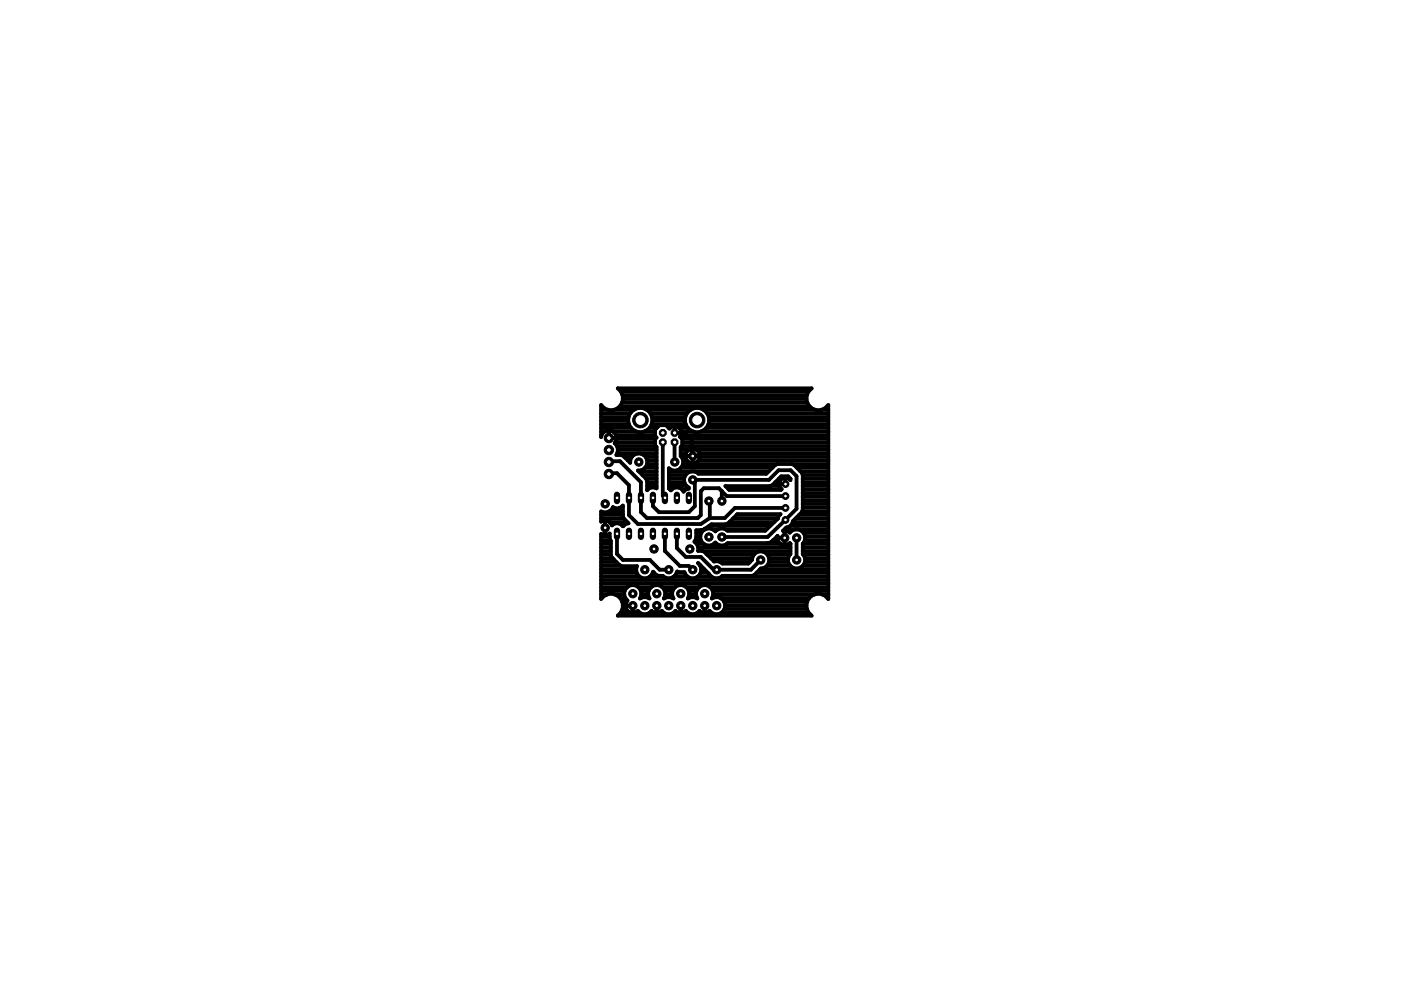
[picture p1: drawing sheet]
<svg xmlns="http://www.w3.org/2000/svg" width="297mm" height="210mm" viewBox="0 0 297 210" stroke-linecap="round" stroke-linejoin="round" font-family="sans-serif">
<g fill="none" stroke="#000" stroke-width=".8">
<path d="M127.4 92.3h.2M127.4 91.5h.8M127.4 90.7h6.4M127.4 90h5.9M127.4 89.2h5.8M127.4 88.4h5.9M127.4 87.7h6.2M127.4 86.9h1.5M127.4 86.1h.3M128.2 91.5a1.66 1.66 0 0 1 1.8 0M129.1 91.2v1.7M129.1 92.9h1.6"/>
<path d="M129.1 92.3h.1M129.1 91.5h.1M129.1 98l.1-.2h2.2l4.5 4.4v6.4l1.3 1.2h10.8l.6-.6v-5.1l.6-.6h3.2l1.7 1.7h12.4M130 91.5a1.63 1.63 0 0 1 .5 2.3M130 91.5h5M130.2 86.9h4.2M130.3 94h.1M130.3 94a1.87 1.87 0 0 1 .4 2.5h1l.5 .2 1.4 1.4a1.82 1.82 0 0 1 1.8-2 1.82 1.82 0 0 1 1.9 1.9 1.82 1.82 0 0 1-2 1.8l1.7 1.7 .2 .5v1.9a1.52 1.52 0 0 1 2-.4v-8.7l-.3-.4v-1.3l.3-.3-.3-.3v-1.4l.9-1h1.4l.7 .8 .6-.5h1.1l.8 .8v1.2l-.3 .2 .6 .5v1.3l-.4 .4v1.9a1.8 1.8 0 0 1 .1 2.5 1.8 1.8 0 0 1-2.6 .1v4.3M130.5 93.8l-.2 .2M130.5 93.8h8.4M130.6 92.3h8.3M130.7 93h8.3"/>
<path d="M130.8 94.6h8.2M130.9 96.1h8.3M131 95.3h8.2M131.4 86.1h40.2M131.7 83a2.54 2.54 0 0 1-.7 3.6 2.54 2.54 0 0 1-3.6-.7v6.8l.3-.8 .5-.4M131.7 83l-.7-.7h41.1l-.7 .7M131.7 83.1h39.7M131.9 85.3h39.3M132 83.8h39.1M132 84.6h39M132.4 96.9h1.6M133.1 97.6h.5"/>
<path d="M135.4 99.9h3.8M136.6 91.5h2.3M136.7 99.2h2.5M136.9 96.9h2.3M137.1 86.9h9.4M137.2 98.4h2M137.2 97.6h2M137.7 90.7h1.6M137.9 87.7h7.7M138.2 90h7.2M138.2 88.4h7.1M138.3 89.2h6.9"/>
<path d="M140.5 93.8v11.3l.5 .5M141.8 90.7h.3M141.8 99.9h21.2M143 93.8v4.2M143 90.4v1.4h2.1l1.6 1.5v3.2l.2 .2M143 91.5h.1M143 90.7h.1M143.9 90.7h1.9M144.3 96.1h1.1M144.3 95.3h1.8M144.4 99.2h19.4M144.4 92.3h31.2"/>
<path d="M144.4 91.5h2.6M144.5 96.9h.8M144.5 94.6h31.1M144.6 93h31M144.7 93.8h30.9M144.8 98.4h20M144.8 97.6h.8M145.3 96.7h3.1M145.4 96.1a1.56 1.56 0 0 0 1.5 2.1 1.56 1.56 0 0 0 1.4-2.1M145.4 96.1a1.56 1.56 0 0 1 1.5-1 1.56 1.56 0 0 1 1.4 1M146.5 99.9l-.7 .3-.5 .5M146.9 95.1v3.1"/>
<path d="M146.9 97.6h.1M146.9 96.9h.1M146.9 96.1h.1M146.9 95.3h.1M147.2 99.9l.9 .6h14.4l1.9-1.9 .4-.2h3.1l.5 .2 1.6 1.6 .2 .5M147.6 95.3h28M148.1 97.6h27.5M148.3 96.1h27.3M148.4 96.9h27.2M148.6 91.5h27M149.1 86.9h23.8M149.7 90.7h25.9"/>
<path d="M149.9 87.7h25.7M150.2 90h25.4M150.3 88.4h25.3M150.3 89.2h25.3M167.9 98.4h7.7M169 99.2h6.6M169.7 99.9h5.9M171.4 83a2.55 2.55 0 0 0 .7 3.6 2.55 2.55 0 0 0 3.5-.7v41.1a2.55 2.55 0 0 0-3.9-.4 2.55 2.55 0 0 0 .4 3.9h-41.1a2.54 2.54 0 0 0 .4-3.9 2.54 2.54 0 0 0-4 .4v-13.8a1.5 1.5 0 0 0 1.9-.1v1.1l.2 .5v3a6.4 6.4 0 0 0 2.3 2.3h3.3a1.82 1.82 0 0 0 1 2.5 1.82 1.82 0 0 0 2.4-1.3l.6 .7 .5 .2h.9a1.8 1.8 0 0 0 3.1-.9l.3 .1h1.2a1.81 1.81 0 0 0 2.8 1 1.81 1.81 0 0 0 .1-2.9l2.3 2.3a1.75 1.75 0 0 0 2.9 .4h6.3l.5-.2 1.3-1.4a1.75 1.75 0 0 0 1.8-2.1M174.1 86.9h1.5M175.4 86.1h.2M127.4 116.8h2.1M127.4 119.9h4.1"/>
<path d="M127.4 119.1h3.3M127.4 118.4h2.5M127.4 117.6h2.1M127.4 116.1h2.1M127.4 115.3h2.1M127.4 114.5h2M127.4 113.8h1.9M127.4 109.9h4.8M127.4 109.2h4.7M128.3 110.4v3.1M128.3 111.9h.1M128.3 113h.1"/>
<path d="M128.3 112.2h.1M128.3 111.5h.1M128.3 110.7h.1M129.1 100.5l.1-.2h1.6l2.5 2.6v6.3l2 1.9h13.3l1.9-1.3M129.2 110.7h3.8M129.2 108.4h2.9M129.9 107.6h.2M129.9 107.5a1.56 1.56 0 0 0 2.2-.3v2.3l.1 .4M129.9 107.5l.1 .1M129.9 107.5a1.75 1.75 0 0 1-2.5 .9v2.2a1.57 1.57 0 0 1 2.4 .8 1.48 1.48 0 0 1 2.3 .2l.4-.4 .8-.2-1.1-1.1M130.8 113.2v4.3l1.3 1.2h5.7l2.1 2.1h1.9M131.5 107.6h.6"/>
<path d="M132 111.5h.2M136.2 100.7h3M137 101.5h2.2M137.2 103h2M137.2 103.8h.2M137.2 102.2h2M138.4 105.6v1.7l1.3 1.3h6.3l1.3-1.3v-5.1l-.4-.5h16.1l2.1-2h2.5l1.3 1.3v6.9l-6.1 6h-9.8M141 113.2v3.6l3.1 3.2h1.9l.9 .8M141.8 103h3.8M141.8 103.6h.1M141.8 102.2h3.3M141.8 101.5h3.3"/>
<path d="M141.8 100.7h3.6M141.9 103.6l.3 .4a1.57 1.57 0 0 1 2.7 .2M142 103.8h.4M143.5 113.2v3l1.9 1.9h3.2l2.7 2.7h7.9l2.1-2.1M144.6 103.8h.8M144.9 104.2h.1M145.3 100.7a1.79 1.79 0 0 0 .7 2.7v.2l-.6 .2-.5 .4M147.4 114.5h1.2M147.6 113.8h.9M147.6 113h1.1M147.7 115.3h1.5M148 116.1h19.6"/>
<path d="M148.4 119.9h.2M148.9 116.8h18.7M149.3 112.2h.2M149.3 112.2l-.5 .2h-1.2v1.8l-.4 .7a1.84 1.84 0 0 1 .8 1.9h.8l.5 .2 2.1 2.1a1.62 1.62 0 0 1 1.8 .4h5.5l.8-.8v-.3M149.9 117.6h10M150.3 106.2l.2 .2v3.4M150.4 111.5h13M150.7 118.4h8.8M151.1 112.2h1.2M151.4 115.3h.5M152.6 119.1h6.4M153 104.1v2.1"/>
<path d="M153.8 103.1h9.5l.4-.2 1.9-1.9h1.5l.5 .5v.3a1.36 1.36 0 0 0-2.1-.1 1.36 1.36 0 0 0 .2 2l-.2 .2h-10.9zM153.8 112.2h8.8M154.1 115.3h11.3M154.5 103.8h11.2M154.6 110.7h9.6M155.4 109.9h9.5M156.2 109.2h9.1M159.5 118.4a1.84 1.84 0 0 1 1.8-1.5 1.84 1.84 0 0 1 1.8 1.5M162.6 119.9h4.9M162.7 117.6h4.8M163 115.1v.1M163 119.1h4.1"/>
<path d="M163.1 118.4h4M163.4 103h1.8M163.5 115h.1M163.5 115l-.5 .1M163.5 115l1.4-1.4a1.55 1.55 0 0 0 .7 1.8 1.55 1.55 0 0 0 1.8-.3l.2 .2M163.9 114.5h1M164.4 102.2h.8M164.7 113.8h.1M164.8 114h1.6M164.9 109.9l-2.7 2.6h-7.9a1.76 1.76 0 0 0-2.6 .2 1.82 1.82 0 0 0-2.7-.2 1.82 1.82 0 0 0 0 2.7 1.82 1.82 0 0 0 2.7-.2 1.73 1.73 0 0 0 2.6 .1h8.7M164.9 109.9l.2-.6 .4-.3h-9.2l-1.9 2-.5 .1h-3l-1.6 1.1M165.1 102.6h1.4"/>
<path d="M165.1 101.5h.7M166.3 112.2h9.3M166.3 112.5v3.1M166.3 115.3h.1M166.3 114.5h.1M166.3 113.8h.1M166.3 113h.1M166.5 101.3v1.4M166.5 102.2h.1M166.5 101.5h.1M166.5 107.7h-10.7l-2.1 2.1h-3.2M167.1 118.4a1.83 1.83 0 0 0 1.8 2.2 1.83 1.83 0 0 0 1.8-2.2"/>
<path d="M167.3 101.5h.3M167.3 115.3h.3M167.6 111.5h8M167.6 115.3v2.2l-.5 .9M168.1 110.7h7.5M168.7 109.9h6.9M168.9 114v4.7M169.4 109.2h6.2M170.1 108.4h5.5M170.2 103h5.4M170.2 116.8h5.4M170.2 100.7v7.4l-.2 .5-1.9 1.9a1.59 1.59 0 0 1-1.4 1.3l-.7 .7 .9 .1 .5 .3a1.81 1.81 0 0 1 2.7-.2 1.81 1.81 0 0 1 .1 2.6"/>
<path d="M170.2 115.3v2.2l.5 .9M170.2 116.1h5.4M170.2 115.3h5.4M170.2 107.6h5.4M170.2 106.8h5.4M170.2 106.1h5.4M170.2 105.3h5.4M170.2 104.5h5.4M170.2 103.8h5.4M170.2 102.2h5.4M170.2 101.5h5.4M170.2 100.7h5.4"/>
<path d="M170.3 119.9h5.3M170.3 117.6h5.3M170.4 113h5.2M170.6 114.5h5M170.7 119.1h4.9M170.7 118.4h4.9M170.7 113.8h4.9M127.4 126.8h.2M127.4 126h1.4M127.4 125.3h5.1M127.4 124.5h5.6M127.4 123.7h48.2"/>
<path d="M127.4 123h48.2M127.4 122.2h8.2M127.4 121.4h7.6M127.4 120.7h7.5M130.3 126h2.1M131.5 126.8h1.1M131.6 129.9h2.1M131.9 127.6h.9M132 129.1h.8M132 128.4h.6M132.6 128.4h1.6v1.6M132.6 124.9a1.83 1.83 0 0 1 2.6-.5 1.83 1.83 0 0 1 .5 2.5l.6-.3h.8l.6 .3a1.83 1.83 0 0 1 1.5-2.9 1.83 1.83 0 0 1 1.6 2.9l.6-.3h.7l.7 .3a1.83 1.83 0 0 1 1.5-2.9 1.83 1.83 0 0 1 1.5 2.9l.7-.3h.7l.6 .3a1.84 1.84 0 0 1 1.6-2.9 1.84 1.84 0 0 1 1.5 2.9 1.83 1.83 0 0 1 2.5 .5 1.83 1.83 0 0 1-.4 2.5 1.83 1.83 0 0 1-2.5-.4 1.55 1.55 0 0 1-2.2 0 1.78 1.78 0 0 1-2.9 0 1.57 1.57 0 0 1-2.2 0 1.78 1.78 0 0 1-2.9 0 1.57 1.57 0 0 1-2.2 0 1.78 1.78 0 0 1-2.8 0 1.56 1.56 0 0 1-2.2 0 1.56 1.56 0 0 1 0-2.2 1.79 1.79 0 0 1-.5-2.4z"/>
<path d="M134.2 129.9h.1M134.2 129.1h.1M134.6 129.9h1M135.3 124.5h2.7M135.7 126.8h.1M135.8 125.3h1.7M136 126h1.4M137.5 126.8h.2M137.8 129.9h.9M137.8 122.2h2.8M138.4 121.4h.3M139.2 128.4v1.6"/>
<path d="M139.2 128.4h.1M139.2 129.9h.1M139.2 129.1h.1M139.7 129.9h1M140.4 124.5h2.7M140.8 126.8h.1M140.9 125.3h1.7M141 126h1.5M142.6 126.8h.1M142.8 129.9h1M142.9 122.2h2.8M143.4 121.4h1.8"/>
<path d="M144.3 128.4v1.6M144.3 128.4h.1M144.3 129.9h.1M144.3 129.1h.1M144.8 129.9h1M145.5 124.5h2.7M145.9 126.8h.1M146 125.3h1.7M146.1 126h1.5M147.7 126.8h.1M147.9 129.9h1M148 122.2h2.8"/>
<path d="M148.5 121.4h1.6M148.7 120.7h.6M149.4 128.4h.1M149.4 128.4v1.6M149.4 129.9h.1M149.4 129.1h.1M149.9 129.9h1M150.6 124.5h25M150.9 126.8h.2M151.1 125.3h24.5M151.2 126h21.5M152.8 126.8h18.8"/>
<path d="M153 129.9h18.4M153.1 122.2h22.5M153.5 127.6h17.7M153.6 129.1h17.5M153.7 128.4h17.3M160.4 121.4h15.2M161.2 120.7h14.4M174.3 126h1.3M175.4 126.8h.2"/>
<circle cx="135.8" cy="89.1" r="2.58"/>
<circle cx="147.8" cy="89.1" r="2.58"/>
</g>
<circle cx="128.3" cy="106.8" r=".89" fill="#000" stroke="#000" stroke-width=".21"/>
<circle cx="128.3" cy="106.8" r=".4" fill="#fff" stroke="#000" stroke-width=".21"/>
<circle cx="128.3" cy="111.9" r=".89" fill="#000" stroke="#000" stroke-width=".21"/>
<circle cx="128.3" cy="111.9" r=".4" fill="#fff" stroke="#000" stroke-width=".21"/>
<circle cx="146.9" cy="96.7" r=".89" fill="#000" stroke="#000" stroke-width=".21"/>
<circle cx="146.9" cy="96.7" r=".4" fill="#fff" stroke="#000" stroke-width=".21"/>
<circle cx="146.9" cy="101.7" r=".89" fill="#000" stroke="#000" stroke-width=".21"/>
<circle cx="146.9" cy="101.7" r=".4" fill="#fff" stroke="#000" stroke-width=".21"/>
<path d="M146 112.5v1.3" fill="none" stroke="#000" stroke-width="1.3"/>
<circle cx="146.1" cy="113.2" r=".4" fill="#fff" stroke="#000" stroke-width=".21"/>
<path d="M143.5 112.5v1.3" fill="none" stroke="#000" stroke-width="1.3"/>
<circle cx="143.5" cy="113.2" r=".4" fill="#fff" stroke="#000" stroke-width=".21"/>
<path d="M135.9 112.5v1.3" fill="none" stroke="#000" stroke-width="1.3"/>
<circle cx="135.9" cy="113.2" r=".4" fill="#fff" stroke="#000" stroke-width=".21"/>
<path d="M133.3 112.5v1.3" fill="none" stroke="#000" stroke-width="1.3"/>
<circle cx="133.4" cy="113.2" r=".4" fill="#fff" stroke="#000" stroke-width=".21"/>
<path d="M141 112.5v1.3" fill="none" stroke="#000" stroke-width="1.3"/>
<circle cx="141" cy="113.2" r=".4" fill="#fff" stroke="#000" stroke-width=".21"/>
<path d="M138.4 112.5v1.3" fill="none" stroke="#000" stroke-width="1.3"/>
<circle cx="138.5" cy="113.2" r=".4" fill="#fff" stroke="#000" stroke-width=".21"/>
<path d="M130.8 112.5v1.3" fill="none" stroke="#000" stroke-width="1.3"/>
<circle cx="130.8" cy="113.2" r=".4" fill="#fff" stroke="#000" stroke-width=".21"/>
<path d="M130.8 104.9v1.3" fill="none" stroke="#000" stroke-width="1.3"/>
<circle cx="130.8" cy="105.6" r=".4" fill="#fff" stroke="#000" stroke-width=".21"/>
<path d="M133.3 104.9v1.3" fill="none" stroke="#000" stroke-width="1.3"/>
<circle cx="133.4" cy="105.6" r=".4" fill="#fff" stroke="#000" stroke-width=".21"/>
<path d="M135.9 104.9v1.3" fill="none" stroke="#000" stroke-width="1.3"/>
<circle cx="135.9" cy="105.6" r=".4" fill="#fff" stroke="#000" stroke-width=".21"/>
<path d="M138.4 104.9v1.3" fill="none" stroke="#000" stroke-width="1.3"/>
<circle cx="138.5" cy="105.6" r=".4" fill="#fff" stroke="#000" stroke-width=".21"/>
<path d="M141 104.9v1.3" fill="none" stroke="#000" stroke-width="1.3"/>
<circle cx="141" cy="105.6" r=".4" fill="#fff" stroke="#000" stroke-width=".21"/>
<path d="M143.5 104.9v1.3" fill="none" stroke="#000" stroke-width="1.3"/>
<circle cx="143.5" cy="105.6" r=".4" fill="#fff" stroke="#000" stroke-width=".21"/>
<path d="M146 104.9v1.3" fill="none" stroke="#000" stroke-width="1.3"/>
<circle cx="146.1" cy="105.6" r=".4" fill="#fff" stroke="#000" stroke-width=".21"/>
<circle cx="146.3" cy="116.4" r=".89" fill="#000" stroke="#000" stroke-width=".21"/>
<circle cx="146.3" cy="116.4" r=".4" fill="#fff" stroke="#000" stroke-width=".21"/>
<circle cx="138.7" cy="116.4" r=".89" fill="#000" stroke="#000" stroke-width=".21"/>
<circle cx="138.7" cy="116.4" r=".4" fill="#fff" stroke="#000" stroke-width=".21"/>
<circle cx="143" cy="93.8" r=".78" fill="#000" stroke="#000" stroke-width=".21"/>
<circle cx="143" cy="93.8" r=".47" fill="#fff" stroke="#000" stroke-width=".21"/>
<circle cx="140.5" cy="93.8" r=".78" fill="#000" stroke="#000" stroke-width=".21"/>
<circle cx="140.5" cy="93.8" r=".47" fill="#fff" stroke="#000" stroke-width=".21"/>
<circle cx="140.5" cy="91.8" r=".78" fill="#000" stroke="#000" stroke-width=".21"/>
<circle cx="140.5" cy="91.8" r=".47" fill="#fff" stroke="#000" stroke-width=".21"/>
<circle cx="143" cy="91.8" r=".78" fill="#000" stroke="#000" stroke-width=".21"/>
<circle cx="143" cy="91.8" r=".47" fill="#fff" stroke="#000" stroke-width=".21"/>
<circle cx="135.8" cy="89.1" r="1.65" fill="#000" stroke="#000" stroke-width=".21"/>
<circle cx="135.8" cy="89.1" r="1.14" fill="#fff" stroke="#000" stroke-width=".21"/>
<circle cx="147.8" cy="89.1" r="1.65" fill="#000" stroke="#000" stroke-width=".21"/>
<circle cx="147.8" cy="89.1" r="1.14" fill="#fff" stroke="#000" stroke-width=".21"/>
<circle cx="143.1" cy="98" r=".89" fill="#000" stroke="#000" stroke-width=".21"/>
<circle cx="143.1" cy="98" r=".4" fill="#fff" stroke="#000" stroke-width=".21"/>
<circle cx="135.4" cy="98" r=".89" fill="#000" stroke="#000" stroke-width=".21"/>
<circle cx="135.4" cy="98" r=".4" fill="#fff" stroke="#000" stroke-width=".21"/>
<circle cx="153.1" cy="106.2" r=".89" fill="#000" stroke="#000" stroke-width=".21"/>
<circle cx="153.1" cy="106.2" r=".4" fill="#fff" stroke="#000" stroke-width=".21"/>
<circle cx="153.1" cy="113.9" r=".89" fill="#000" stroke="#000" stroke-width=".21"/>
<circle cx="153.1" cy="113.9" r=".4" fill="#fff" stroke="#000" stroke-width=".21"/>
<circle cx="150.3" cy="106.2" r=".89" fill="#000" stroke="#000" stroke-width=".21"/>
<circle cx="150.3" cy="106.2" r=".4" fill="#fff" stroke="#000" stroke-width=".21"/>
<circle cx="150.3" cy="113.9" r=".89" fill="#000" stroke="#000" stroke-width=".21"/>
<circle cx="150.3" cy="113.9" r=".4" fill="#fff" stroke="#000" stroke-width=".21"/>
<circle cx="149.4" cy="128.4" r=".89" fill="#000" stroke="#000" stroke-width=".21"/>
<circle cx="149.4" cy="128.4" r=".4" fill="#fff" stroke="#000" stroke-width=".21"/>
<circle cx="149.4" cy="125.9" r=".89" fill="#000" stroke="#000" stroke-width=".21"/>
<circle cx="149.4" cy="125.9" r=".4" fill="#fff" stroke="#000" stroke-width=".21"/>
<circle cx="144.3" cy="128.4" r=".89" fill="#000" stroke="#000" stroke-width=".21"/>
<circle cx="144.3" cy="128.4" r=".4" fill="#fff" stroke="#000" stroke-width=".21"/>
<circle cx="144.3" cy="125.9" r=".89" fill="#000" stroke="#000" stroke-width=".21"/>
<circle cx="144.3" cy="125.9" r=".4" fill="#fff" stroke="#000" stroke-width=".21"/>
<circle cx="139.3" cy="128.4" r=".89" fill="#000" stroke="#000" stroke-width=".21"/>
<circle cx="139.3" cy="128.4" r=".4" fill="#fff" stroke="#000" stroke-width=".21"/>
<circle cx="139.3" cy="125.9" r=".89" fill="#000" stroke="#000" stroke-width=".21"/>
<circle cx="139.3" cy="125.9" r=".4" fill="#fff" stroke="#000" stroke-width=".21"/>
<circle cx="134.2" cy="128.4" r=".89" fill="#000" stroke="#000" stroke-width=".21"/>
<circle cx="134.2" cy="128.4" r=".4" fill="#fff" stroke="#000" stroke-width=".21"/>
<circle cx="134.2" cy="125.9" r=".89" fill="#000" stroke="#000" stroke-width=".21"/>
<circle cx="134.2" cy="125.9" r=".4" fill="#fff" stroke="#000" stroke-width=".21"/>
<circle cx="152" cy="128.4" r=".89" fill="#000" stroke="#000" stroke-width=".21"/>
<circle cx="152" cy="128.4" r=".4" fill="#fff" stroke="#000" stroke-width=".21"/>
<circle cx="152" cy="120.8" r=".89" fill="#000" stroke="#000" stroke-width=".21"/>
<circle cx="152" cy="120.8" r=".4" fill="#fff" stroke="#000" stroke-width=".21"/>
<circle cx="146.9" cy="128.4" r=".89" fill="#000" stroke="#000" stroke-width=".21"/>
<circle cx="146.9" cy="128.4" r=".4" fill="#fff" stroke="#000" stroke-width=".21"/>
<circle cx="146.9" cy="120.8" r=".89" fill="#000" stroke="#000" stroke-width=".21"/>
<circle cx="146.9" cy="120.8" r=".4" fill="#fff" stroke="#000" stroke-width=".21"/>
<circle cx="141.8" cy="128.4" r=".89" fill="#000" stroke="#000" stroke-width=".21"/>
<circle cx="141.8" cy="128.4" r=".4" fill="#fff" stroke="#000" stroke-width=".21"/>
<circle cx="141.8" cy="120.8" r=".89" fill="#000" stroke="#000" stroke-width=".21"/>
<circle cx="141.8" cy="120.8" r=".4" fill="#fff" stroke="#000" stroke-width=".21"/>
<circle cx="136.7" cy="128.4" r=".89" fill="#000" stroke="#000" stroke-width=".21"/>
<circle cx="136.7" cy="128.4" r=".4" fill="#fff" stroke="#000" stroke-width=".21"/>
<circle cx="136.7" cy="120.8" r=".89" fill="#000" stroke="#000" stroke-width=".21"/>
<circle cx="136.7" cy="120.8" r=".4" fill="#fff" stroke="#000" stroke-width=".21"/>
<circle cx="129.1" cy="98" r=".99" fill="#000" stroke="#000" stroke-width=".21"/>
<circle cx="129.1" cy="98" r=".51" fill="#fff" stroke="#000" stroke-width=".21"/>
<circle cx="129.1" cy="100.5" r=".99" fill="#000" stroke="#000" stroke-width=".21"/>
<circle cx="129.1" cy="100.5" r=".51" fill="#fff" stroke="#000" stroke-width=".21"/>
<circle cx="129.1" cy="95.4" r=".99" fill="#000" stroke="#000" stroke-width=".21"/>
<circle cx="129.1" cy="95.4" r=".51" fill="#fff" stroke="#000" stroke-width=".21"/>
<circle cx="129.1" cy="92.9" r=".99" fill="#000" stroke="#000" stroke-width=".21"/>
<circle cx="129.1" cy="92.9" r=".51" fill="#fff" stroke="#000" stroke-width=".21"/>
<circle cx="166.5" cy="110.2" r=".72" fill="#000" stroke="#000" stroke-width=".21"/>
<circle cx="166.5" cy="110.2" r=".4" fill="#fff" stroke="#000" stroke-width=".21"/>
<circle cx="166.5" cy="107.7" r=".72" fill="#000" stroke="#000" stroke-width=".21"/>
<circle cx="166.5" cy="107.7" r=".4" fill="#fff" stroke="#000" stroke-width=".21"/>
<circle cx="166.5" cy="105.2" r=".72" fill="#000" stroke="#000" stroke-width=".21"/>
<circle cx="166.5" cy="105.2" r=".4" fill="#fff" stroke="#000" stroke-width=".21"/>
<circle cx="166.5" cy="102.6" r=".72" fill="#000" stroke="#000" stroke-width=".21"/>
<circle cx="166.5" cy="102.6" r=".4" fill="#fff" stroke="#000" stroke-width=".21"/>
<circle cx="166.4" cy="114" r=".89" fill="#000" stroke="#000" stroke-width=".21"/>
<circle cx="166.4" cy="114" r=".4" fill="#fff" stroke="#000" stroke-width=".21"/>
<circle cx="168.9" cy="114" r=".89" fill="#000" stroke="#000" stroke-width=".21"/>
<circle cx="168.9" cy="114" r=".4" fill="#fff" stroke="#000" stroke-width=".21"/>
<circle cx="168.9" cy="118.7" r=".89" fill="#000" stroke="#000" stroke-width=".21"/>
<circle cx="168.9" cy="118.7" r=".4" fill="#fff" stroke="#000" stroke-width=".21"/>
<circle cx="161.3" cy="118.7" r=".89" fill="#000" stroke="#000" stroke-width=".21"/>
<circle cx="161.3" cy="118.7" r=".4" fill="#fff" stroke="#000" stroke-width=".21"/>
</svg>
